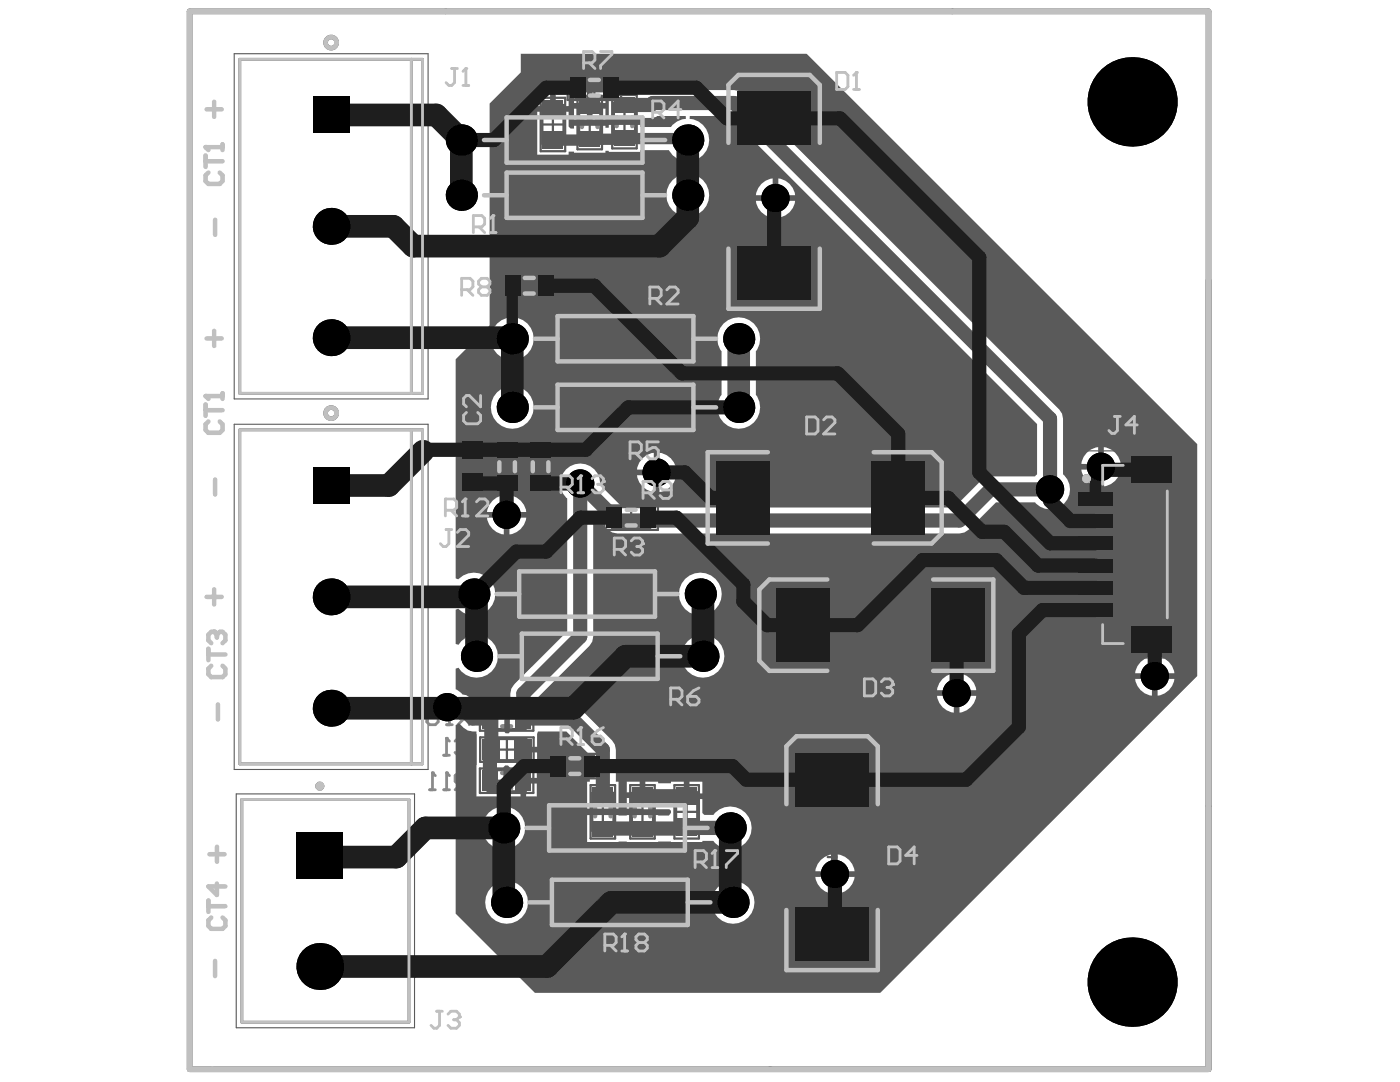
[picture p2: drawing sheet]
<svg xmlns="http://www.w3.org/2000/svg" width="279mm" height="216mm" viewBox="0 0 279 216" stroke-linecap="round" stroke-linejoin="round" font-family="sans-serif">
<g fill="none" stroke="#5a5a5a" stroke-width=".45">
<path d="M107.9 19.5h4.9v10.7h-4.9zM113.3 15.1h10.7v4.9h-10.7zM114.8 15.4h7.6v4.2h-7.6zM115.2 19.1h4.9v10.7h-4.9zM116.5 17.5h4.2M118.6 15.4v4.2M122.2 18.9h4.9v10.7h-4.9zM108.2 24.8h4.3M108.2 21h4.3v7.7h-4.3zM110.4 22.7v4.3M115.6 24.5h4.2M115.6 20.7h4.2v7.5h-4.2z"/>
<path d="M117.7 22.3v4.3M122.5 24.3h4.2M122.5 20.5h4.2v7.6h-4.2zM124.6 22.2v4.2M100.3 54.6h10.7v4.9h-10.7zM101.8 54.9h7.6v4.2h-7.6zM103.5 57h4.2M105.6 54.9v4.2M91.9 87.7h4.9v10.6h-4.9zM92.2 93h4.2M92.2 89.1h4.2v7.8h-4.2zM94.3 90.9v4.2"/>
<path d="M98.8 87.8h4.9v10.7h-4.9zM99.1 93.1h4.2M99.1 89.4h4.2v7.5h-4.2zM101.2 91v4.2M105.4 87.8h4.9v10.7h-4.9zM105.8 93.1h4.2M105.8 89.4h4.2v7.5h-4.2zM107.9 91v4.2M120.6 100.9h10.7v4.8h-10.7zM122.2 101.2h7.5v4.2h-7.5zM123.8 103.3h4.3M126 101.2v4.2"/>
<path d="M95.8 140.9h10.6v4.9h-10.6zM95.8 153.3h10.6v4.9h-10.6zM95.8 147.1h10.7v4.9h-10.7zM97.3 147.5h7.8v4.2h-7.8zM97.3 153.7h7.6v4.2h-7.6zM97.3 141.3h7.6v4.2h-7.6zM99 155.8h4.2M99 143.4h4.2M99.1 149.6h4.2M101.1 141.3v4.2M101.1 153.7v4.2M101.2 147.5v4.2"/>
<path d="M109.4 150.4h10.7v4.9h-10.7zM110.9 150.8h7.6v4.2h-7.6zM112.6 152.9h4.2M114.7 150.8v4.2M117.9 156.7h4.9v10.6h-4.9zM118.2 158.2h4.2v7.6h-4.2zM120.3 159.9v4.2M125.8 156.7h4.9v10.6h-4.9zM126.1 158.2h4.2v7.6h-4.2zM128.2 159.9v4.2M134.6 156.7h4.9v10.6h-4.9zM134.9 158.1h4.2v7.8h-4.2z"/>
<path d="M137 159.9v4.2M118.2 162h4.2M126.1 162h4.2M134.9 162h4.2"/>
</g>
<path d="M46.7 10.7h38.7v68.9h-38.7zM46.7 84.7h38.7v68.8h-38.7zM214.1 90h20.9v41.3h-20.9zM47.1 158.4h35.6v46.7h-35.6z" fill="none" stroke="#5a5a5a" stroke-width=".22"/>
<path d="M47.9 11.8h36.4v66.7h-36.4zM82.1 11.8v66.7M47.9 85.8h36.4v66.6h-36.4zM82.1 85.8v66.6M220.1 92.9h12.9v35.5h-12.9zM48.3 159.5h33.3v44.5h-33.3z" fill="none" stroke="#5a5a5a" stroke-width=".57"/>
<g fill="none" stroke="#5a5a5a" stroke-width=".89">
<circle cx="216.8" cy="95.5" r=".44"/>
<circle cx="63.8" cy="156.9" r=".44"/>
</g>
<g fill="none" stroke="#5a5a5a" stroke-width=".9">
<circle cx="66.1" cy="8.5" r="1.11"/>
<circle cx="66.1" cy="82.4" r="1.11"/>
</g>
<circle cx="153.6" cy="213.4" r=".57" fill="#5a5a5a"/>
<path d="M153.6 39.1h1.8M154.5 38.2v1.7M162.9 99.3h1.8M163.8 98.5v1.7M174.8 124.7h1.8M175.7 123.9v1.7M165.2 171h1.8M166.1 170.1v1.8" fill="none" stroke="#5a5a5a" stroke-width=".45"/>
<path d="M37.8 2.3h203.4v211.1h-203.4z" fill="none" stroke="#5a5a5a" stroke-width="1.1"/>
<path d="M116.1 23.6v1.7M119.2 23.6v1.7M123.1 23.4v1.8M126.2 23.4v1.8M100.2 157.3h1.8M100.2 154.2h1.8M100.2 144.9h1.8M100.2 141.8h1.8M118.8 161.1v1.8M121.9 161.1v1.8M126.7 161.1v1.8M129.8 161.1v1.8" fill="none" stroke="#8c8c8c" stroke-width=".89"/>
<path d="M88.6 150.7h1.1M89.1 147.3v3.4M90.8 147.9l.6-.6h1.1l.6 .6v2.2l-.6 .6h-1.1l-.6-.6" fill="none" stroke="#8c8c8c" stroke-width=".57"/>
<circle cx="89.1" cy="147.3" r=".28" fill="#8c8c8c"/>
<path d="M88.6 157.6h1.1M89.1 147.3l.6 .6M89.1 154.2v3.4M92 156.5l-1.2 1.1M93.1 156.5h-1.7l-.6-.6v-1.1l.6-.6h1.7v3.4M127 155.1h3.4v-1.7l-.6-.5h-1.1l-.6 .5v1.7M127 146.6l.5-.5h2.3l.6 .5v1.2l-.6 .5h-2.3l-.5-.5zM127 149.5v2.2l2.2-2.2h.6l.6 .5v1.2l-.6 .5M127 152.9l1.1 1.1" fill="none" stroke="#8c8c8c" stroke-width=".57"/>
<circle cx="89.1" cy="154.2" r=".28" fill="#8c8c8c"/>
<path d="M85.7 157.6h1.2M86.3 154.2v3.4M89.1 154.2l.6 .6" fill="none" stroke="#8c8c8c" stroke-width=".57"/>
<circle cx="86.3" cy="154.2" r=".28" fill="#8c8c8c"/>
<path d="M86.3 154.2l.6 .6M89.1 144.6h1.2M89.7 141.2v3.4M92.5 143.5l-1.1 1.1M93.7 143.5h-1.7l-.6-.6v-1.1l.6-.6h1.7v3.4" fill="none" stroke="#8c8c8c" stroke-width=".57"/>
<circle cx="89.7" cy="141.2" r=".28" fill="#8c8c8c"/>
<path d="M102.8 23.8l-.6-.5h-1.1l-.6 .5v.6M103.9 23.8l.6-.5h1.1l.6 .5v2.3l-.6 .5h-1.1l-.6-.5M85.2 141.8l.5-.6h1.2l.5 .6v2.2l-.5 .6h-1.2l-.5-.6zM89.7 141.2l.6 .6" fill="none" stroke="#8c8c8c" stroke-width=".57"/>
<circle cx="100.5" cy="24.4" r=".28" fill="#8c8c8c"/>
<path d="M131.3 17.6h1.1M131.8 14.2v3.4M134.7 16.5l-1.2 1.1M135.8 16.5h-1.7l-.6-.6v-1.1l.6-.6h1.7v3.4M100.5 24.4l.6 .6M101.1 25h.6M101.1 25l-.6 .5v.6l.6 .5h1.1l.6-.5" fill="none" stroke="#8c8c8c" stroke-width=".57"/>
<circle cx="131.8" cy="14.2" r=".28" fill="#8c8c8c"/>
<path d="M114.7 17.2h1.1M115.2 13.8v3.4M118.1 16l-1.2 1.2M119.2 16h-1.7l-.6-.5v-1.2l.6-.5h1.7v3.4M127.3 14.2h2.3v1.7l-1.2-.5h-.5l-.6 .5v1.2l.6 .5h1.1l.6-.5M131.8 14.2l.6 .6" fill="none" stroke="#8c8c8c" stroke-width=".57"/>
<circle cx="115.2" cy="13.8" r=".28" fill="#8c8c8c"/>
<path d="M110.7 15.5h2.3l-1.7-1.7v3.4M115.2 13.8l.6 .5M111.7 164.4h1.2M112.3 161v3.4M115.1 163.2l-1.1 1.2M116.2 163.2h-1.6l-.6-.5v-1.2l.6-.5h1.6v3.4" fill="none" stroke="#8c8c8c" stroke-width=".57"/>
<circle cx="112.3" cy="161" r=".28" fill="#8c8c8c"/>
<path d="M141.4 157.6h2.3l-1.7-1.6v3.3M144.8 156.5l.6-.5h1.1l.6 .5v2.3l-.6 .5h-1.1l-.6-.5M107.8 162.7h1.7l.5-.6v-.6l-.5-.5h-1.2l-.5 .5v2.3l.5 .6h1.2l.5-.6M112.3 161l.6 .5" fill="none" stroke="#8c8c8c" stroke-width=".57"/>
<path d="M103.9 10.7h57.1l77.9 77.9v46.3l-63.2 63.2h-68.9l-15.9-15.8v-37.6l.7-.4a3.5 3.5 0 0 0 3.5 1.7v12.9h5.4v-5.8l.3-.4h.6l.4 .5v2h5.3l.1-5.1h-2.9v-1.1h2.9v-2.6l.2-.4h5.6l4.7 4.6v5.4h-.5v5.3h6.2v-5.3h-.5v-6.4l-.2-1-.6-.9-6.2-6.2-.8-.5-1-.2h-7l-.1-.6v-.7l10.6-10.6 .6-.9 .2-.9v-23.6l.5-.3 2.5 2.5 .8 .6 1 .1h68.3l1-.1 .8-.6 5.5-5.5h7.8a4 4 0 0 0 5.8 .3 4 4 0 0 0-.2-5.8v-11.2l-.2-.9-.6-.9-63-63-.9-.5-1-.2h-16.2l-1.3 .4-7.5-.1v5.3h6.3l2.1-.1 1.3-.4h5.7v.6a3.9 3.9 0 0 0-3 1.7h-6.1v-.5h-6.3v.6h-.7v-.4h-6.2v.6h-.7l-.4-.4v-3h-6.3v8.6h6.3v-.6h1.1v.2h6.2v-.4h.7v.2h6.3v-.3h5.7a4.3 4.3 0 0 0 7.3 .3 4.3 4.3 0 0 0-3.2-6.6l.1-.6h7.8l61.5 61.5v10.1l-.4 .4h-8.9l-1 .2-.8 .5-5.5 5.5h-66.1l-4.6-4.5a4 4 0 0 0-5.4-4 4 4 0 0 0-1.1 6.7v26.5l-10.6 10.6-.6 .8-.2 2.8v5.9l-.3 .2h-.6l-.3-.3-.1-5.8h-5.4l-2-1.5-.8-.1-1.4-1.1v-4.1l.6-.2a4.3 4.3 0 0 0 6.4 1 4.3 4.3 0 0 0 0-6.5 4.3 4.3 0 0 0-6.4 1l-.6-.2v-6.9l.6-.1a4.3 4.3 0 0 0 6.1 .1 4.3 4.3 0 0 0 0-6.1 4.3 4.3 0 0 0-6.1 .1l-.6-.2v-43.7l6.8-6.8v-44.2l6.2-6.2zM118.3 18.4v2.2h2.5v-2.2zM114.6 18.4v2.2h2.5v-2.2zM110.9 18.8v2.4h2.6v-2.4zM107.2 18.8v2.4h2.6v-2.4zM118.3 21.7v2.1h2.5v-2.1zM114.6 21.7v2.1h2.5v-2.1zM155.3 35.6v3.4h3.4a3.8 3.8 0 0 0-3.4-3.4zM151.9 36.7l-.6 .8-.4 1.5h3.3v-3.4l-1.4 .5zM133 39a4.3 4.3 0 0 0 8.5 0 4.3 4.3 0 0 0-8.5 0zM155.3 40.1v3.3a3.8 3.8 0 0 0 3.4-3.3zM150.9 40.1a3.8 3.8 0 0 0 3.3 3.3v-3.3zM98 67.6a4.3 4.3 0 0 0 8.5 0 4.3 4.3 0 0 0-8.5 0zM144.4 64.6a4.2 4.2 0 0 0-.4 5.5v8.7a4.3 4.3 0 0 0 .6 5.7 4.3 4.3 0 0 0 5.7 0 4.3 4.3 0 0 0 .5-5.7v-8.7a4.3 4.3 0 0 0-.6-5.8 4.3 4.3 0 0 0-5.8 .3zM98 81.3a4.3 4.3 0 0 0 8.5 0 4.3 4.3 0 0 0-8.5 0zM220.3 89.2v3.4h3.3a3.8 3.8 0 0 0-3.3-3.4zM216.9 90.3l-.6 .8-.5 1.5h3.4v-3.4l-1.5 .5zM131.6 90.4v3.3h3.4a3.8 3.8 0 0 0-3.4-3.3zM128.2 91.4l-.6 .9-.5 1.4h3.4v-3.3l-1.4 .4zM220.3 93.7v3.3a3.8 3.8 0 0 0 3.3-3.3zM215.8 93.7a3.8 3.8 0 0 0 3.4 3.3v-3.3zM131.6 94.8v3.4a3.8 3.8 0 0 0 3.4-3.4zM127.1 94.8a3.8 3.8 0 0 0 3.4 3.4v-3.4zM101.7 98.8v3.4h3.3a3.8 3.8 0 0 0-3.3-3.4zM98.3 99.9l-.6 .8-.5 1.5h3.3v-3.4l-1.4 .5zM101.7 103.3v3.3a3.8 3.8 0 0 0 3.3-3.3zM97.2 103.3a3.8 3.8 0 0 0 3.3 3.3v-3.3zM135.5 118.5a4.3 4.3 0 0 0 8.5 0 4.3 4.3 0 0 0-8.5 0zM231 131v3.3h3.4a3.8 3.8 0 0 0-3.4-3.3zM227.6 132.1l-.6 .8-.5 1.4h3.4v-3.3l-1.4 .5zM136 131a4.3 4.3 0 0 0 8.6 0 4.3 4.3 0 0 0-8.6 0zM191.5 134.4v3.3h3.3a3.8 3.8 0 0 0-3.3-3.3zM188.1 135.5l-.6 .8-.5 1.4h3.4v-3.3l-1.5 .4zM231 135.5v3.3a3.8 3.8 0 0 0 3.4-3.3zM226.5 135.5a3.8 3.8 0 0 0 3.4 3.3v-3.3zM191.5 138.9v3.3a3.8 3.8 0 0 0 3.3-3.3zM187 138.9a3.8 3.8 0 0 0 3.4 3.3v-3.3zM117.2 162.6v5.4h23v-.2h2.2a4.3 4.3 0 0 0 6.2 .5 4.3 4.3 0 0 0 0-6.2 4.3 4.3 0 0 0-6.2 .5h-1.8l-.4-.4v-2.8h-3.2v-.5h-.5v-2.9h-2.6v.3h-2.5v-.3h-2.6v2.7h-.6v.5h-3.1v2.1l8.5 .2 .3 .3v.4l-.4 .5zM125.1 156v2.1h2.6v-2.1zM137.6 156v2.3h2.6v-2.3zM105 156.3v2.6h2.1v-2.6zM101.8 156.3v2.6h2.1v-2.6zM96.3 165.2a4.3 4.3 0 0 0 8.5 0 4.3 4.3 0 0 0-8.5 0zM167.2 170.5v3.3h3.3a3.8 3.8 0 0 0-3.3-3.3zM163.8 171.6l-.6 .8-.5 1.4h3.4v-3.3l-1.5 .5zM167.2 175v3.3a3.8 3.8 0 0 0 3.3-3.3zM162.7 175a3.8 3.8 0 0 0 3.4 3.3v-3.3zM142 180.1a4.3 4.3 0 0 0 8.6 0 4.3 4.3 0 0 0-8.6 0zM96.8 180.1a4.3 4.3 0 0 0 8.6 0 4.3 4.3 0 0 0-8.6 0z" fill="#5a5a5a"/>
<path d="M117.7 27.8l-.2 .2M97.8 143.4l.3 .2M98.1 149.6l-.3 .3M104.3 149.6l.1 .1M128.2 158.7l.2 .2M137.4 165.2l-.1-.1-.3 .2" fill="none" stroke="#5a5a5a" stroke-width="1.1"/>
<path d="M124.6 20.9h5.3l.4-.3h16.2l63.1 62.9v14.2h-11.9l-6.2 6.2h-68.3l-7.4-7.4v30.6l-11.4 11.3v5h9.7l6.2 6.2v9.1M89.2 141.1h2.9l2.2 2.3h3.5M97.8 149.9v5.9M98.1 143.6v6M104.4 149.7v6.1M128.4 158.9h8.6M120.3 165.3h16.7M137.4 165.2h8.3" fill="none" stroke="#5a5a5a" stroke-width="2.8"/>
<path d="M147.4 67.6v13.7" fill="none" stroke="#5a5a5a" stroke-width="4.5"/>
<path d="M110.4 28h7.1M117.7 27.8h6.7M124.3 27.7h13" fill="none" stroke="#5a5a5a" stroke-width="2.3"/>
<g fill="#000">
<circle cx="92.1" cy="27.9" r="3.1"/>
<circle cx="92.1" cy="39" r="3.1"/>
<circle cx="137.3" cy="39" r="3.1"/>
<circle cx="137.3" cy="27.9" r="3.1"/>
<circle cx="154.8" cy="39.5" r="2.82"/>
<circle cx="225.9" cy="20.3" r="8.9"/>
<circle cx="66.1" cy="45.2" r="3.7"/>
<circle cx="66.1" cy="67.4" r="3.7"/>
<circle cx="102.2" cy="67.6" r="3.1"/>
<circle cx="147.4" cy="67.6" r="3.1"/>
<circle cx="102.2" cy="81.3" r="3.1"/>
<circle cx="115.8" cy="96.5" r="2.82"/>
<circle cx="131" cy="94.3" r="2.82"/>
<circle cx="147.4" cy="81.3" r="3.1"/>
<circle cx="209.6" cy="97.7" r="2.82"/>
<circle cx="219.7" cy="93.1" r="2.82"/>
<circle cx="66.1" cy="119.1" r="3.7"/>
<circle cx="94.6" cy="118.5" r="3.1"/>
<circle cx="101.1" cy="102.7" r="2.82"/>
<circle cx="139.8" cy="118.5" r="3.1"/>
<circle cx="95.1" cy="131" r="3.1"/>
<circle cx="140.3" cy="131" r="3.1"/>
<circle cx="190.9" cy="138.3" r="2.82"/>
<circle cx="230.5" cy="134.9" r="2.82"/>
<circle cx="66.1" cy="141.3" r="3.7"/>
<circle cx="89.2" cy="141.1" r="2.82"/>
<circle cx="100.5" cy="165.2" r="3.1"/>
<circle cx="145.7" cy="165.2" r="3.1"/>
<circle cx="166.6" cy="174.4" r="2.82"/>
<circle cx="63.8" cy="192.9" r="4.7"/>
<circle cx="101.1" cy="180.1" r="3.1"/>
<circle cx="146.3" cy="180.1" r="3.1"/>
<circle cx="225.9" cy="196" r="8.9"/>
</g>
<g fill="#000">
<path d="M62.4 19.3h7.4v7.3h-7.4z" fill-rule="evenodd"/>
<path d="M62.4 93.2h7.4v7.3h-7.4z" fill-rule="evenodd"/>
<path d="M59.2 166h9.3v9.3h-9.3z" fill-rule="evenodd"/>
</g>
<g fill="#5a5a5a">
<path d="M108.3 26.2h4.1v3.5h-4.1z" fill-rule="evenodd"/>
<path d="M108.3 20h4.1v3.5h-4.1z" fill-rule="evenodd"/>
<path d="M118.3 163.8h4v3.1h-4z" fill-rule="evenodd"/>
<path d="M115.7 26.2h4v3.1h-4z" fill-rule="evenodd"/>
<path d="M115.7 19.6h4v3.1h-4z" fill-rule="evenodd"/>
<path d="M126.2 163.8h4v3.1h-4z" fill-rule="evenodd"/>
<path d="M135 163.3h4v3.6h-4z" fill-rule="evenodd"/>
<path d="M118.3 157.1h4v3.1h-4z" fill-rule="evenodd"/>
<path d="M126.2 157.1h4v3.1h-4z" fill-rule="evenodd"/>
<path d="M135 157.1h4v3.6h-4z" fill-rule="evenodd"/>
<path d="M96.2 153.8h3.1v4h-3.1z" fill-rule="evenodd"/>
<path d="M102.9 153.8h3.1v4h-3.1z" fill-rule="evenodd"/>
<path d="M122.6 26.1h4v3.1h-4z" fill-rule="evenodd"/>
<path d="M122.6 19.4h4v3.1h-4z" fill-rule="evenodd"/>
<path d="M102.9 141.4h3.1v4h-3.1z" fill-rule="evenodd"/>
<path d="M96.2 141.4h3.1v4h-3.1z" fill-rule="evenodd"/>
<path d="M96.3 147.6h3.5v4h-3.5z" fill-rule="evenodd"/>
<path d="M102.5 147.6h3.6v4h-3.6z" fill-rule="evenodd"/>
</g>
<path d="M102.3 57l-.1 .1M102 67.4l.2 .2M94.3 96.1l.4 .4M95.1 119.1l-.5-.6-.6 .6" fill="none" stroke="#1e1e1e" stroke-width="1.1"/>
<circle cx="107.9" cy="96.5" r=".57" fill="#1e1e1e"/>
<path d="M154.8 39.5l-.3 .3M147.4 79l-2.2 2.3M101.2 96.5l-.1 .1M220.3 93.7l-.6-.6-1.1 1.2M139.8 118.5l.5 .6M191.1 124.7l-.2 .2M229.8 127.5l.7 .6M166.6 185.9l-.5 .6" fill="none" stroke="#1e1e1e" stroke-width="1.1"/>
<g fill="none" stroke="#1e1e1e" stroke-width="2.8">
<path d="M115.3 17.5h-6.3l-10.4 10.4h-6.5M122 17.5h17l6.1 6.1h22.6l27.7 27.8v42.9l14.2 14.1h9M154.5 39.8v14.7M109 57h9.6l17.5 17.5h31.1l12.1 12.1v12.7h9.9l6.8 6.8h4.4l6.8 6.8h11.4M94.7 96.5h6.5M101.1 96.6v6.1M107.9 96.5h7.9M131 94.3h5.7l5.1 5h6.6M145.2 81.3h-19.8l-8.5 8.4h-31.6M209.6 97.7v2.2l4 4.1h5M220.3 93.7h9.5M122.6 103.3h-6.8l-6.8 6.8h-6l-8.4 8.4"/>
<path d="M129.3 103.3h5.7l13.4 13.3v3.4l4.7 4.7h18l13-12.9h14.7l5.6 5.5h14.2M190.9 124.9v13.4M218.6 121.7h-10.6l-4.7 4.7v18.7l-10.5 10.5h-43.9l-2.7-2.7h-28.1M230.5 128.1v6.8M111.4 152.9h-6.8l-4.1 4v8.3M166.6 174.4v11.5"/>
</g>
<path d="M66.1 22.9h21l5 5v11.1M137.3 27.9v15.6l-5.7 5.6h-49.1l-4-3.9h-12.4M66.1 67.4h35.9M102.2 67.6v13.7M84.4 90l-6.8 6.9h-11.5M66.1 119.1h27.9M95.1 119.1v11.9M140.3 119.1v11.9h-15.5l-10.3 10.3h-48.4M63.8 170.6l.4 .4h14.9l5.8-5.8h15.6v14.3l.6 .6M145.7 165.2v14.3l.6 .6h-24.3l-12.8 12.8h-45.4" fill="none" stroke="#1e1e1e" stroke-width="4.5"/>
<path d="M102.2 57.1v10.5M218.6 94.3v5.2" fill="none" stroke="#1e1e1e" stroke-width="2.3"/>
<g fill="#000">
<circle cx="92.1" cy="27.9" r="3.1"/>
<circle cx="92.1" cy="39" r="3.1"/>
<circle cx="137.3" cy="39" r="3.1"/>
<circle cx="137.3" cy="27.9" r="3.1"/>
<circle cx="154.8" cy="39.5" r="2.82"/>
<circle cx="225.9" cy="20.3" r="8.9"/>
<circle cx="66.1" cy="45.2" r="3.7"/>
<circle cx="66.1" cy="67.4" r="3.7"/>
<circle cx="102.2" cy="67.6" r="3.1"/>
<circle cx="147.4" cy="67.6" r="3.1"/>
<circle cx="102.2" cy="81.3" r="3.1"/>
<circle cx="115.8" cy="96.5" r="2.82"/>
<circle cx="131" cy="94.3" r="2.82"/>
<circle cx="147.4" cy="81.3" r="3.1"/>
<circle cx="209.6" cy="97.7" r="2.82"/>
<circle cx="219.7" cy="93.1" r="2.82"/>
<circle cx="66.1" cy="119.1" r="3.7"/>
<circle cx="94.6" cy="118.5" r="3.1"/>
<circle cx="101.1" cy="102.7" r="2.82"/>
<circle cx="139.8" cy="118.5" r="3.1"/>
<circle cx="95.1" cy="131" r="3.1"/>
<circle cx="140.3" cy="131" r="3.1"/>
<circle cx="190.9" cy="138.3" r="2.82"/>
<circle cx="230.5" cy="134.9" r="2.82"/>
<circle cx="66.1" cy="141.3" r="3.7"/>
<circle cx="89.2" cy="141.1" r="2.82"/>
<circle cx="100.5" cy="165.2" r="3.1"/>
<circle cx="145.7" cy="165.2" r="3.1"/>
<circle cx="166.6" cy="174.4" r="2.82"/>
<circle cx="63.8" cy="192.9" r="4.7"/>
<circle cx="101.1" cy="180.1" r="3.1"/>
<circle cx="146.3" cy="180.1" r="3.1"/>
<circle cx="225.9" cy="196" r="8.9"/>
</g>
<g fill="#000">
<path d="M62.4 19.3h7.4v7.3h-7.4z" fill-rule="evenodd"/>
<path d="M62.4 93.2h7.4v7.3h-7.4z" fill-rule="evenodd"/>
<path d="M59.2 166h9.3v9.3h-9.3z" fill-rule="evenodd"/>
</g>
<g fill="#1e1e1e">
<path d="M100.7 55h3.1v4h-3.1z" fill-rule="evenodd"/>
<path d="M107.4 55h3.1v4h-3.1z" fill-rule="evenodd"/>
<path d="M127.7 101.3h3.2v4h-3.2z" fill-rule="evenodd"/>
<path d="M215.2 116h6.9v2.6h-6.9z" fill-rule="evenodd"/>
<path d="M215.2 120.4h6.9v2.7h-6.9z" fill-rule="evenodd"/>
<path d="M215.2 107.1h6.9v2.6h-6.9z" fill-rule="evenodd"/>
<path d="M215.2 111.5h6.9v2.7h-6.9z" fill-rule="evenodd"/>
<path d="M215.2 102.6h6.9v2.7h-6.9z" fill-rule="evenodd"/>
<path d="M215.2 98.2h6.9v2.7h-6.9z" fill-rule="evenodd"/>
<path d="M99.2 94.9h4v3.1h-4z" fill-rule="evenodd"/>
<path d="M99.2 88.2h4v3.2h-4z" fill-rule="evenodd"/>
<path d="M109.8 150.9h3.1v4h-3.1z" fill-rule="evenodd"/>
<path d="M116.5 150.9h3.1v4h-3.1z" fill-rule="evenodd"/>
<path d="M121.1 101.3h3.1v4h-3.1z" fill-rule="evenodd"/>
<path d="M225.8 124.9h8v5.3h-8z" fill-rule="evenodd"/>
<path d="M225.8 91.1h8v5.3h-8z" fill-rule="evenodd"/>
<path d="M92.3 94.3h4v3.6h-4z" fill-rule="evenodd"/>
<path d="M92.3 88.1h4v3.6h-4z" fill-rule="evenodd"/>
<path d="M113.7 15.5h3.1v4h-3.1z" fill-rule="evenodd"/>
<path d="M120.4 15.5h3.1v4h-3.1z" fill-rule="evenodd"/>
<path d="M158.7 181.1h14.7v10.7h-14.7z" fill-rule="evenodd"/>
<path d="M158.7 150.2h14.7v10.7h-14.7z" fill-rule="evenodd"/>
<path d="M154.9 117.4h10.7v14.7h-10.7z" fill-rule="evenodd"/>
<path d="M147.2 49.2h14.6v10.6h-14.6z" fill-rule="evenodd"/>
<path d="M147.2 18.3h14.6v10.6h-14.6z" fill-rule="evenodd"/>
<path d="M185.8 117.4h10.7v14.7h-10.7z" fill-rule="evenodd"/>
<path d="M105.9 94.9h4v3.1h-4z" fill-rule="evenodd"/>
<path d="M105.9 88.2h4v3.2h-4z" fill-rule="evenodd"/>
<path d="M173.9 92h10.7v14.7h-10.7z" fill-rule="evenodd"/>
<path d="M143 92h10.7v14.7h-10.7z" fill-rule="evenodd"/>
</g>
<g fill="none" stroke="#c0c0c0" stroke-width=".57">
<path d="M47.9 11.8h36.4v66.7h-36.4zM82.1 11.8v66.7M90.1 13.7h1.2M90.7 13.7v2.8l-.6 .6h-.5l-.6-.6M92.4 17.1h1.1M93 13.7v3.4M116.5 12.5h1.7l.5-.5v-1.2l-.5-.5h-1.7v3.4M117.6 12.5l1.1 1.2M119.9 10.3h2.2v.5l-2.2 2.3v.6M95.9 78.9v2.3l-2.2-2.3h-.6l-.6 .6v1.1l.6 .6M47.9 85.8h36.4v66.6h-36.4zM82.1 85.8v66.6"/>
<path d="M93.1 82.3l-.6 .6v1.1l.6 .6h2.2l.6-.6v-1.1l-.6-.6M161 83.2h1.7l.5 .6v2.2l-.5 .6h-1.7zM164.4 83.8l.5-.6h1.2l.5 .6v.5l-2.2 2.3h2.2M224.2 92.9h-4.1v3.7M233 98v25.3M133.8 139.5h1.7l.6-.5v-1.2l-.6-.5h-1.7v3.4M135 139.5l1.1 1.2M137.2 139h1.7l.6 .5v.6l-.6 .6h-1.1l-.6-.6zM139.5 137.3l-1.1 .5-1.2 1.2M220.1 124.6v3.8h4.1M48.3 159.5h33.3v44.5h-33.3z"/>
</g>
<g fill="none" stroke="#c0c0c0" stroke-width=".89">
<path d="M117.7 19.1h1.8M117.7 16h1.8M145.4 17l2-2h14.2l2 2v11.5M145.4 17v11.5M96.6 39h4.5M96.6 27.9h4.5M101.1 23.4h27.1v9.1h-27.1zM101.1 34.4h27.1v9.1h-27.1zM128.2 39h4.5M128.2 27.9h4.5M104.7 58.6h1.8M104.7 55.5h1.8"/>
<path d="M145.4 49.6v12h18.2v-12M106.8 67.6h4.5M111.3 63.1h27.1v9h-27.1zM111.3 76.8h27.1v9h-27.1zM138.4 67.6h4.5M99.7 92.2v1.8M102.8 92.2v1.8M106.3 92.2v1.8M106.8 81.3h4.5M109.4 92.2v1.8M138.4 81.3h4.5M153.2 90.2h-12v18.3h12"/>
<path d="M174.4 90.2h11.5M185.9 90.2l2 2v14.3l-2 2h-11.5M99.1 118.5h4.5M103.6 114h27.1v9h-27.1zM125.1 104.9h1.8M125.1 101.7h1.8M130.7 118.5h4.5M165.1 115.6h-11.6l-2 2v14.3l2 2h11.6M186.2 115.6h12v18.3h-12M99.6 131h4.5M104.1 126.4h27.1v9.1h-27.1zM131.2 131h4.6"/>
<path d="M113.8 154.4h1.8M113.8 151.3h1.8M156.9 148.9l2-2h14.3l2 2v11.6M156.9 148.9v11.6M105.1 165.2h4.5M109.6 160.7h27.1v9h-27.1zM110.1 175.5h27.2v9.1h-27.2zM136.7 165.2h4.5M105.6 180.1h4.5M137.3 180.1h4.5M156.9 181.6v12h18.3v-12"/>
</g>
<path d="M37.8 2.3h203.4v211.1h-203.4z" fill="none" stroke="#c0c0c0" stroke-width="1.1"/>
<path d="M43.5 140.6v3" fill="none" stroke="#c0c0c0" stroke-width=".9"/>
<circle cx="93" cy="13.7" r=".28" fill="#c0c0c0"/>
<path d="M93 13.7l-.6 .5M92.8 99.6v3.3M125.7 90.4h1.7l.6-.5v-1.2l-.6-.5h-1.7v3.4M126.9 90.4l1.1 1.2M131.4 88.2h-2.3v1.7l1.2-.6h.5l.6 .6v1.1l-.6 .6h-1.1l-.6-.6M88.9 101.8h1.7l.5-.5v-1.2l-.5-.5h-1.7v3.3M90 101.8l1.1 1.1M92.3 102.9h1.1" fill="none" stroke="#c0c0c0" stroke-width=".57"/>
<path d="M41.2 21.8h3M42.7 20.3v3M42.9 43.8v3.1M41.2 67.5h3M42.7 66v3M41.2 119.1h3M42.7 117.6v3M42.9 191.7v3.1" fill="none" stroke="#c0c0c0" stroke-width=".9"/>
<circle cx="92.8" cy="99.6" r=".28" fill="#c0c0c0"/>
<path d="M92.1 57.8h1.7l.6-.6v-1.1l-.6-.6h-1.7v3.4M93.3 57.8l1.1 1.1M96.1 57.2l-.6-.5v-.6l.6-.6h1.1l.6 .6v.6l-.6 .5M96.1 57.2l-.6 .6v.6l.6 .5h1.1l.6-.5v-.6l-.6-.6M96.1 57.2h1.1M92.8 99.6l-.5 .5M95.1 100.1l.6-.5h1.1l.6 .5v.6l-2.3 2.2h2.3M112 147.4h1.6l.6-.5v-1.2l-.6-.5h-1.6v3.4M113.1 147.4l1.1 1.2M115.3 148.6h1.2M115.9 145.2v3.4" fill="none" stroke="#c0c0c0" stroke-width=".57"/>
<circle cx="115.9" cy="145.2" r=".28" fill="#c0c0c0"/>
<path d="M122.6 109.6h1.7l.5-.5v-1.2l-.5-.5h-1.7v3.3M123.7 109.6l1.1 1.1M126 107.9l.5-.5h1.2l.5 .5v.6M115.9 145.2l-.6 .5M118.2 146.9h1.7l.5 .5v.6l-.5 .6h-1.2l-.5-.6zM120.4 145.2l-1.1 .5-1.1 1.2" fill="none" stroke="#c0c0c0" stroke-width=".57"/>
<circle cx="128.2" cy="108.5" r=".28" fill="#c0c0c0"/>
<path d="M130.3 22.4h1.6l.6-.6v-1.1l-.6-.5h-1.6v3.3M131.4 22.4l1.1 1.1M135.9 21.8h-2.3l1.7-1.6v3.3M127.1 109.1h.6M127.7 109.1l.5 .5v.6l-.5 .5h-1.2l-.5-.5M128.2 108.5l-.5 .6M172.5 135.5h1.7l.6 .5v2.3l-.6 .6h-1.7zM175.9 136l.6-.5h1.1l.6 .5v.6" fill="none" stroke="#c0c0c0" stroke-width=".57"/>
<circle cx="178.2" cy="136.6" r=".28" fill="#c0c0c0"/>
<path d="M222.4 83.1h1.2M223 83.1v2.8l-.6 .6h-.5l-.6-.6M227 84.8h-2.3l1.7-1.7v3.4M177 137.2h.6M177.6 137.2l.6 .5v.6l-.6 .6h-1.1l-.6-.6M178.2 136.6l-.6 .6" fill="none" stroke="#c0c0c0" stroke-width=".57"/>
<path d="M41 79h3.4M44.4 78.5v1.1M41 80.7v2.3M41 81.8h3.4M41.6 84.1l-.6 .6v1.1l.6 .6h2.2l.6-.6v-1.1l-.6-.6M42.9 95.7v3M41.6 179.7v2.3M41.8 170.5h3M43.3 176.3v2.3l-1.7-1.7h3.4M43.3 169v3M41.6 180.8h3.4M42.2 183.1l-.6 .5v1.2l.6 .5h2.2l.6-.5v-1.2l-.6-.5" fill="none" stroke="#c0c0c0" stroke-width=".9"/>
<circle cx="41" cy="79" r=".45" fill="#c0c0c0"/>
<path d="M41 31.1v2.2M41 32.2h3.4M41 29.4h3.4M41.6 34.4l-.6 .6v1.1l.6 .6h2.2l.6-.6v-1.1l-.6-.6M44.4 28.8v1.1M41 79l.6 .6" fill="none" stroke="#c0c0c0" stroke-width=".9"/>
<circle cx="41" cy="29.4" r=".45" fill="#c0c0c0"/>
<path d="M41 29.4l.6 .5" fill="none" stroke="#c0c0c0" stroke-width=".9"/>
<path d="M87.2 201.8h1.1M87.7 201.8v2.8l-.5 .6h-.6l-.6-.6M89.4 202.3l.6-.5h1.1l.6 .5v.6" fill="none" stroke="#c0c0c0" stroke-width=".57"/>
<circle cx="91.7" cy="202.9" r=".28" fill="#c0c0c0"/>
<path d="M94.5 45.3h1.7l.5-.6v-1.1l-.5-.6h-1.7v3.4M95.6 45.3l1.1 1.1M97.8 46.4h1.2M98.4 43v3.4M89 105.7h1.1M89.6 105.7v2.8l-.6 .6h-.5l-.6-.6M91.3 106.2l.5-.5h1.2l.5 .5v.6l-2.2 2.3h2.2M90.5 203.5h.6M91.1 203.5l.6 .5v.6l-.6 .6h-1.1l-.6-.6M91.7 202.9l-.6 .6" fill="none" stroke="#c0c0c0" stroke-width=".57"/>
<circle cx="98.4" cy="43" r=".28" fill="#c0c0c0"/>
<path d="M98.4 43l-.6 .6M120.7 188.6h1.7l.6-.5v-1.2l-.6-.5h-1.7v3.4M121.8 188.6l1.2 1.2M124.1 189.8h1.1M124.7 186.4v3.4" fill="none" stroke="#c0c0c0" stroke-width=".57"/>
<circle cx="124.7" cy="186.4" r=".28" fill="#c0c0c0"/>
<path d="M112 97.2h1.6l.6-.6v-1.1l-.6-.6h-1.6v3.4M113.1 97.2l1.1 1.1M115.3 98.3h1.2M115.9 94.9v3.4M124.7 186.4l-.6 .5M127.5 188.1l-.6-.6v-.6l.6-.5h1.1l.6 .5v.6l-.6 .6M127.5 188.1l-.6 .5v.6l.6 .6h1.1l.6-.6v-.6l-.6-.5M127.5 188.1h1.1" fill="none" stroke="#c0c0c0" stroke-width=".57"/>
<circle cx="115.9" cy="94.9" r=".28" fill="#c0c0c0"/>
<path d="M115.9 94.9l-.6 .6M118.2 95.5l.5-.6h1.2l.5 .6v.6" fill="none" stroke="#c0c0c0" stroke-width=".57"/>
<circle cx="120.4" cy="96.1" r=".28" fill="#c0c0c0"/>
<path d="M167 14.5h1.7l.5 .5v2.3l-.5 .5h-1.7zM170.4 17.8h1.1M170.9 14.5v3.3M129.7 59.5h1.7l.5-.5v-1.2l-.5-.5h-1.7v3.4M130.8 59.5l1.1 1.2M133.1 57.8l.5-.5h1.2l.5 .5v.6l-2.2 2.3h2.2M119.3 96.6h.6M119.9 96.6l.5 .6v.6l-.5 .5h-1.2l-.5-.5M120.4 96.1l-.5 .5M128.3 98.3h1.7l.6-.5v-1.2l-.6-.5h-1.7v3.4M129.5 98.3l1.1 1.2M134 97.8h-1.7l-.6-.6v-.6l.6-.5h1.1l.6 .5v2.3l-.6 .6h-1.1l-.6-.6" fill="none" stroke="#c0c0c0" stroke-width=".57"/>
<circle cx="170.9" cy="14.5" r=".28" fill="#c0c0c0"/>
<path d="M170.9 14.5l-.5 .5" fill="none" stroke="#c0c0c0" stroke-width=".57"/>
<path d="M41.6 129.5v2.2M41.6 130.6h3.4M42.2 132.8l-.6 .6v1.1l.6 .6h2.2l.6-.6v-1.1l-.6-.6M42.7 126.1h-.5l-.6 .5v1.2l.6 .5" fill="none" stroke="#c0c0c0" stroke-width=".9"/>
<circle cx="42.7" cy="126.1" r=".45" fill="#c0c0c0"/>
<path d="M42.7 126.1l.6 .5M43.3 126.6v.6M43.3 126.6l.5-.5h.6l.6 .5v1.2l-.6 .5" fill="none" stroke="#c0c0c0" stroke-width=".9"/>
<path d="M138.7 172h1.7l.6-.6v-1.1l-.6-.6h-1.7v3.4M139.9 172l1.1 1.1M142.1 173.1h1.1M142.7 169.7v3.4" fill="none" stroke="#c0c0c0" stroke-width=".57"/>
<circle cx="142.7" cy="169.7" r=".28" fill="#c0c0c0"/>
<path d="M142.7 169.7l-.6 .6M144.9 169.7h2.3v.6l-2.3 2.3v.5M177.4 169h1.7l.5 .6v2.2l-.5 .6h-1.7zM183 170.7h-2.2l1.6-1.7v3.4" fill="none" stroke="#c0c0c0" stroke-width=".57"/>
<g fill="none" stroke="#c0c0c0" stroke-width=".89">
<circle cx="216.8" cy="95.5" r=".44"/>
<circle cx="63.8" cy="156.9" r=".44"/>
</g>
<g fill="none" stroke="#c0c0c0" stroke-width=".9">
<circle cx="66.1" cy="8.5" r="1.11"/>
<circle cx="66.1" cy="82.4" r="1.11"/>
</g>
</svg>
